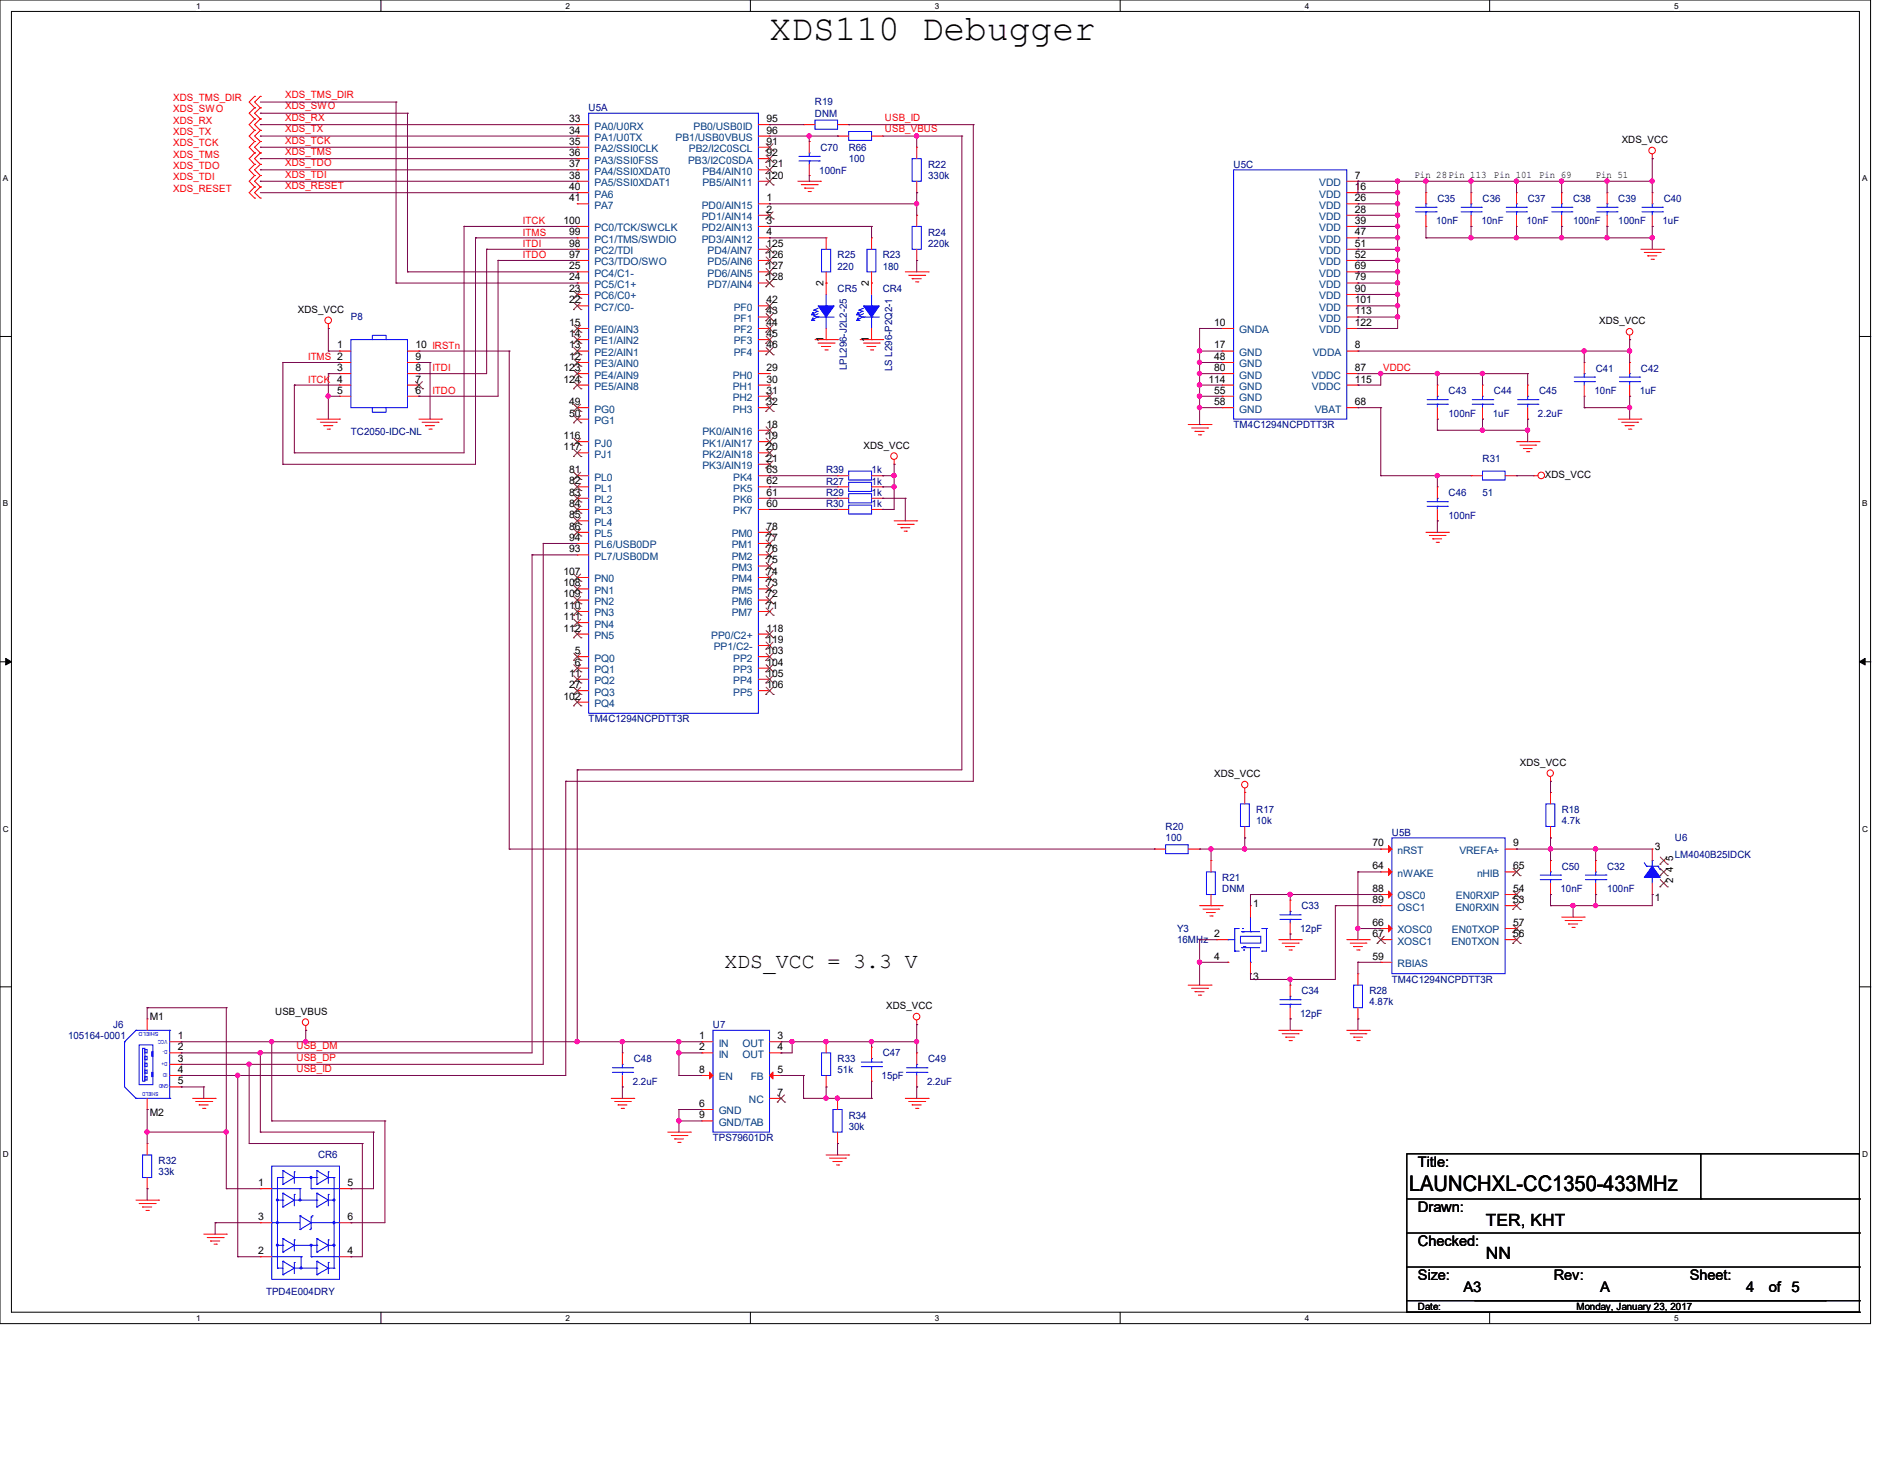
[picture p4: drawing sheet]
<svg xmlns="http://www.w3.org/2000/svg" width="279mm" height="216mm" viewBox="0 0 279 216" stroke-linecap="round" stroke-linejoin="round" font-family="sans-serif">
<defs><g id="words">
<text font-size="5.3" x="114" y="6">XDS110 Debugger</text>
<g font-size="3.2">
<text x="107.3" y="143.3">XDS_VCC = 3.3 V</text>
<text x="208.7" y="176.4">LAUNCHXL-CC1350-433MHz</text>
</g>
<g font-size="2.5">
<text x="220.1" y="181.5">TER, KHT</text>
<text x="220.1" y="186.5">NN</text>
</g>
<g font-size="2.2">
<text x="210.1" y="172.8">Title:</text>
<text x="210.1" y="179.5">Drawn:</text>
<text x="210.1" y="184.6">Checked:</text>
<text x="210.1" y="189.6">Size:</text>
<text x="216.8" y="191.3">A3</text>
<text x="230.2" y="189.6">Rev:</text>
<text x="237.1" y="191.3">A</text>
<text x="250.3" y="189.6">Sheet:</text>
<text x="258.7" y="191.3">4</text>
<text x="262" y="191.3">of 5</text>
</g>
<g font-size="1.5" fill="#f00">
<text x="25.7" y="16.6">XDS_SWO</text>
<text x="25.7" y="14.9">XDS_TMS_DIR</text>
<text x="42.2" y="16.2">XDS_SWO</text>
<text x="42.2" y="17.9">XDS_RX</text>
<text x="42.2" y="14.6">XDS_TMS_DIR</text>
<text x="131.1" y="17.9">USB_ID</text>
<text x="25.7" y="23.3">XDS_TMS</text>
<text x="25.7" y="21.7">XDS_TCK</text>
<text x="25.7" y="18.3">XDS_RX</text>
<text x="25.7" y="20">XDS_TX</text>
<text x="42.2" y="22.9">XDS_TMS</text>
<text x="42.2" y="21.3">XDS_TCK</text>
<text x="42.2" y="19.6">XDS_TX</text>
<text x="131.1" y="19.6">USB_VBUS</text>
<text x="25.7" y="25">XDS_TDO</text>
<text x="25.7" y="26.7">XDS_TDI</text>
<text x="25.7" y="28.4">XDS_RESET</text>
<text x="42.2" y="28">XDS_RESET</text>
<text x="42.2" y="24.6">XDS_TDO</text>
<text x="42.2" y="26.3">XDS_TDI</text>
<text x="77.5" y="34.9">ITMS</text>
<text x="77.5" y="33.2">ITCK</text>
<text x="77.5" y="38.2">ITDO</text>
<text x="77.5" y="36.6">ITDI</text>
<text x="45.6" y="53.3">ITMS 2</text>
<text x="45.6" y="56.7">ITCK</text>
<text x="64.1" y="58.3">ITDO</text>
<text x="64.1" y="55">ITDI</text>
<text x="204.9" y="55">VDDC</text>
<text x="43.9" y="155.4">USB_DM</text>
<text x="43.9" y="158.7">USB_ID</text>
<text x="43.9" y="157.1">USB_DP</text>
</g>
<g font-size="1.5" fill="#000080">
<text x="87.2" y="16.5">U5A</text>
<text x="120.7" y="15.6">R19</text>
<text x="120.7" y="17.3">DNM</text>
<text x="121.5" y="22.3">C70</text>
<text x="125.7" y="22.3">R66</text>
<text x="121.4" y="25.7">100nF</text>
<text x="125.7" y="24">100</text>
<text x="137.5" y="24.8">R22</text>
<text x="137.5" y="26.5">330k</text>
<text x="182.8" y="24.8">U5C</text>
<text x="212.9" y="29.9">C35</text>
<text x="219.6" y="29.9">C36</text>
<text x="226.3" y="29.9">C37</text>
<text x="233" y="29.9">C38</text>
<text x="239.7" y="29.9">C39</text>
<text x="246.5" y="29.9">C40</text>
<text x="137.5" y="34.9">R24</text>
<text x="212.8" y="33.2">10nF</text>
<text x="219.5" y="33.2">10nF</text>
<text x="226.1" y="33.2">10nF</text>
<text x="233" y="33.2">100nF</text>
<text x="239.7" y="33.2">100nF</text>
<text x="246.3" y="33.2">1uF</text>
<text x="124.1" y="38.3">R25</text>
<text x="124.1" y="39.9">220</text>
<text x="130.8" y="38.3">R23</text>
<text x="130.8" y="39.9">180</text>
<text x="137.5" y="36.6">220k</text>
<text x="52" y="47.5">P8</text>
<text x="124.1" y="43.3">CR5</text>
<text x="130.8" y="43.3">CR4</text>
<text x="125.5" y="54.8" transform="rotate(-90 125.5 54.8)">LPL296-J2L2-25</text>
<text x="132.2" y="55" transform="rotate(-90 132.2 55)">LS L296-P2Q2-1</text>
<text x="214.6" y="58.4">C43</text>
<text x="221.3" y="58.4">C44</text>
<text x="228" y="58.4">C45</text>
<text x="236.2" y="58.4">10nF</text>
<text x="236.4" y="55">C41</text>
<text x="242.9" y="58.4">1uF</text>
<text x="243.1" y="55">C42</text>
<text x="52" y="64.4">TC2050-IDC-NL</text>
<text x="182.8" y="63.4">TM4C1294NCPDTT3R</text>
<text x="214.6" y="61.7">100nF</text>
<text x="221.2" y="61.7">1uF</text>
<text x="227.8" y="61.7">2.2uF</text>
<text x="122.4" y="70.1">R39</text>
<text x="122.4" y="71.8">R27</text>
<text x="129.1" y="70.1">1k</text>
<text x="129.1" y="71.8">1k</text>
<text x="219.6" y="68.4">R31</text>
<text x="122.4" y="73.4">R29</text>
<text x="122.4" y="75.1">R30</text>
<text x="129.1" y="73.4">1k</text>
<text x="129.1" y="75.1">1k</text>
<text x="214.6" y="73.4">C46</text>
<text x="214.6" y="76.8">100nF</text>
<text x="219.6" y="73.4">51</text>
<text x="87.2" y="107">TM4C1294NCPDTT3R</text>
<text x="172.7" y="122.9">R20</text>
<text x="172.7" y="124.6">100</text>
<text x="186.1" y="120.4">R17</text>
<text x="186.1" y="122.1">10k</text>
<text x="206.2" y="123.7">U5B</text>
<text x="231.4" y="120.4">R18</text>
<text x="231.4" y="122.1">4.7k</text>
<text x="248.1" y="124.6">U6</text>
<text x="181.1" y="130.5">R21</text>
<text x="231.4" y="128.8">C50</text>
<text x="238.1" y="128.8">C32</text>
<text x="248.1" y="127.1">LM4040B25IDCK</text>
<text x="181.1" y="132.1">DNM</text>
<text x="192.8" y="134.7">C33</text>
<text x="231.2" y="132.1">10nF</text>
<text x="238.1" y="132.1">100nF</text>
<text x="174.4" y="138">Y3</text>
<text x="174.4" y="139.7">16MHz</text>
<text x="192.6" y="138">12pF</text>
<text x="192.8" y="147.2">C34</text>
<text x="202.9" y="147.2">R28</text>
<text x="202.9" y="148.9">4.87k</text>
<text x="206.2" y="145.5">TM4C1294NCPDTT3R</text>
<text x="10.1" y="153.9">105164-0001</text>
<text x="16.8" y="152.2">J6</text>
<text x="105.6" y="152.2">U7</text>
<text x="192.6" y="150.6">12pF</text>
<text x="93.7" y="160.6">2.2uF</text>
<text x="93.9" y="157.3">C48</text>
<text x="124.1" y="157.3">R33</text>
<text x="124.1" y="159">51k</text>
<text x="130.6" y="159.8">15pF</text>
<text x="130.8" y="156.4">C47</text>
<text x="137.3" y="160.6">2.2uF</text>
<text x="137.5" y="157.3">C49</text>
<text x="125.7" y="165.7">R34</text>
<text x="125.7" y="167.3">30k</text>
<text x="23.5" y="172.4">R32</text>
<text x="47.1" y="171.5">CR6</text>
<text x="105.6" y="169">TPS79601DR</text>
<text x="23.5" y="174">33k</text>
<text x="39.4" y="191.8">TPD4E004DRY</text>
</g>
<g font-size="1.5">
<text x="84.3" y="18.1">33</text>
<text x="84.3" y="19.8">34</text>
<text x="84.3" y="21.4">35</text>
<text x="84.3" y="23.1">36</text>
<text x="113.5" y="18.1">95</text>
<text x="113.5" y="19.8">96</text>
<text x="113.5" y="21.4">91</text>
<text x="113.5" y="23.1">92</text>
<text x="240.2" y="21.2">XDS_VCC</text>
<text x="84.3" y="24.8">37</text>
<text x="84.3" y="26.5">38</text>
<text x="84.3" y="28.2">40</text>
<text x="84.3" y="29.8">41</text>
<text x="113.5" y="24.8">121</text>
<text x="113.5" y="26.5">120</text>
<text x="113.5" y="29.8">1</text>
<text x="200.7" y="26.5">7</text>
<text x="200.7" y="28.2">16</text>
<text x="200.7" y="29.8">26</text>
<text x="209.6" y="26.4">Pin 28Pin 113</text>
<text x="221.3" y="26.4">Pin 101</text>
<text x="228" y="26.4">Pin 69</text>
<text x="236.4" y="26.4">Pin 51</text>
<text x="83.5" y="33.1">100</text>
<text x="84.3" y="34.8">99</text>
<text x="113.5" y="31.5">2</text>
<text x="113.5" y="33.1">3</text>
<text x="113.5" y="34.8">4</text>
<text x="200.7" y="31.5">28</text>
<text x="200.7" y="33.1">39</text>
<text x="200.7" y="34.8">47</text>
<text x="84.3" y="36.5">98</text>
<text x="84.3" y="38.2">97</text>
<text x="84.3" y="39.9">25</text>
<text x="84.3" y="41.5">24</text>
<text x="113.5" y="36.5">125</text>
<text x="113.5" y="38.2">126</text>
<text x="113.5" y="39.9">127</text>
<text x="113.5" y="41.5">128</text>
<text x="200.7" y="36.5">51</text>
<text x="200.7" y="38.2">52</text>
<text x="200.7" y="39.9">69</text>
<text x="200.7" y="41.5">79</text>
<text x="44.1" y="46.3">XDS_VCC</text>
<text x="84.3" y="43.2">23</text>
<text x="84.3" y="44.9">22</text>
<text x="113.5" y="44.9">42</text>
<text x="113.5" y="46.6">43</text>
<text x="122" y="42.4" transform="rotate(-90 122 42.4)">2</text>
<text x="128.7" y="42.4" transform="rotate(-90 128.7 42.4)">2</text>
<text x="200.7" y="43.2">90</text>
<text x="200.7" y="44.9">101</text>
<text x="200.7" y="46.6">113</text>
<text x="236.9" y="48">XDS_VCC</text>
<text x="50" y="51.6">1</text>
<text x="61.6" y="51.6">10 IRSTn</text>
<text x="61.6" y="53.3">9</text>
<text x="84.3" y="48.3">15</text>
<text x="84.3" y="49.9">14</text>
<text x="84.3" y="51.6">13</text>
<text x="84.3" y="53.3">12</text>
<text x="113.5" y="48.3">44</text>
<text x="113.5" y="49.9">45</text>
<text x="113.5" y="51.6">46</text>
<text x="122" y="50.7" transform="rotate(-90 122 50.7)">1</text>
<text x="128.7" y="50.7" transform="rotate(-90 128.7 50.7)">1</text>
<text x="179.9" y="48.3">10</text>
<text x="179.9" y="51.6">17</text>
<text x="179.9" y="53.3">48</text>
<text x="200.7" y="51.6">8</text>
<text x="200.7" y="48.3">122</text>
<text x="50" y="56.6">4</text>
<text x="50" y="54.9">3</text>
<text x="50" y="58.3">5</text>
<text x="61.6" y="58.3">6</text>
<text x="61.6" y="54.9">8</text>
<text x="61.6" y="56.6">7</text>
<text x="83.5" y="54.9">123</text>
<text x="83.5" y="56.6">124</text>
<text x="84.3" y="60">49</text>
<text x="113.5" y="54.9">29</text>
<text x="113.5" y="56.6">30</text>
<text x="113.5" y="58.3">31</text>
<text x="113.5" y="60">32</text>
<text x="179" y="56.6">114</text>
<text x="179.9" y="54.9">80</text>
<text x="179.9" y="58.3">55</text>
<text x="179.9" y="60">58</text>
<text x="200.7" y="60">68</text>
<text x="200.7" y="54.9">87</text>
<text x="200.7" y="56.6">115</text>
<text x="83.5" y="65">116</text>
<text x="84.3" y="61.7">50</text>
<text x="113.5" y="63.3">18</text>
<text x="113.5" y="65">19</text>
<text x="83.5" y="66.7">117</text>
<text x="84.3" y="70.1">81</text>
<text x="84.3" y="71.7">82</text>
<text x="113.5" y="66.7">20</text>
<text x="113.5" y="68.4">21</text>
<text x="113.5" y="70.1">63</text>
<text x="113.5" y="71.7">62</text>
<text x="127.9" y="66.4">XDS_VCC</text>
<text x="228.9" y="70.8">XDS_VCC</text>
<text x="84.3" y="73.4">83</text>
<text x="84.3" y="75.1">84</text>
<text x="84.3" y="76.8">85</text>
<text x="113.5" y="73.4">61</text>
<text x="113.5" y="75.1">60</text>
<text x="84.3" y="78.4">86</text>
<text x="84.3" y="80.1">94</text>
<text x="84.3" y="81.8">93</text>
<text x="113.5" y="78.4">78</text>
<text x="113.5" y="80.1">77</text>
<text x="113.5" y="81.8">76</text>
<text x="113.5" y="83.4">75</text>
<text x="83.5" y="85.1">107</text>
<text x="83.5" y="86.8">108</text>
<text x="83.5" y="88.5">109</text>
<text x="113.5" y="85.1">74</text>
<text x="113.5" y="86.8">73</text>
<text x="113.5" y="88.5">72</text>
<text x="83.5" y="90.2">110</text>
<text x="83.5" y="91.8">111</text>
<text x="83.5" y="93.5">112</text>
<text x="113.5" y="90.2">71</text>
<text x="113.5" y="93.5">118</text>
<text x="113.5" y="95.2">119</text>
<text x="84.3" y="100.2">11</text>
<text x="84.3" y="101.9">27</text>
<text x="85.2" y="96.9">5</text>
<text x="85.2" y="98.6">6</text>
<text x="113.5" y="96.9">103</text>
<text x="113.5" y="98.6">104</text>
<text x="113.5" y="100.2">105</text>
<text x="113.5" y="101.9">106</text>
<text x="83.5" y="103.6">102</text>
<text x="225.2" y="113.4">XDS_VCC</text>
<text x="179.9" y="115">XDS_VCC</text>
<text x="203.3" y="125.3">70</text>
<text x="224.2" y="125.3">9</text>
<text x="245.2" y="125.9">3</text>
<text x="203.3" y="128.7">64</text>
<text x="224.2" y="128.7">65</text>
<text x="247.9" y="130.8" transform="rotate(-90 247.9 130.8)">2</text>
<text x="247.9" y="129.1" transform="rotate(-90 247.9 129.1)">4</text>
<text x="247.9" y="127.4" transform="rotate(-90 247.9 127.4)">5</text>
<text x="185.6" y="134.3">1</text>
<text x="203.3" y="132.1">88</text>
<text x="203.3" y="133.7">89</text>
<text x="203.3" y="137.1">66</text>
<text x="224.2" y="137.1">57</text>
<text x="224.2" y="132.1">54</text>
<text x="224.2" y="133.7">53</text>
<text x="245.2" y="133.3">1</text>
<text x="179.9" y="138.8">2</text>
<text x="179.9" y="142.1">4</text>
<text x="203.3" y="138.8">67</text>
<text x="203.3" y="142.1">59</text>
<text x="224.2" y="138.8">56</text>
<text x="131.3" y="149.4">XDS_VCC</text>
<text x="185.6" y="145.1">3</text>
<text x="22.2" y="151">M1</text>
<text x="26.3" y="155.5">2</text>
<text x="26.3" y="153.9">1</text>
<text x="40.8" y="150.2">USB_VBUS</text>
<text x="103.6" y="155.5">2</text>
<text x="103.6" y="153.9">1</text>
<text x="115.2" y="155.5">4</text>
<text x="115.2" y="153.9">3</text>
<text x="26.3" y="158.9">4</text>
<text x="26.3" y="157.2">3</text>
<text x="26.3" y="160.6">5</text>
<text x="103.6" y="158.9">8</text>
<text x="115.2" y="158.9">5</text>
<text x="22.2" y="165.2">M2</text>
<text x="103.6" y="163.9">6</text>
<text x="103.6" y="165.6">9</text>
<text x="115.2" y="162.3">7</text>
<text x="38.2" y="175.6">1</text>
<text x="51.5" y="175.6">5</text>
<text x="38.2" y="180.7">3</text>
<text x="38.2" y="185.7">2</text>
<text x="51.5" y="185.7">4</text>
<text x="51.5" y="180.7">6</text>
<text x="210.1" y="194">Date:</text>
<text x="233.6" y="194">Monday, January 23, 2017</text>
</g>
<g font-size="1.5" fill="#004080">
<text x="88.1" y="19.2">PA0/U0RX</text>
<text x="88.1" y="20.9">PA1/U0TX</text>
<text x="88.1" y="22.5">PA2/SSI0CLK</text>
<text x="100.1" y="20.9">PB1/USB0VBUS</text>
<text x="102.1" y="22.5">PB2/I2C0SCL</text>
<text x="102.7" y="19.2">PB0/USB0ID</text>
<text x="88.1" y="24.2">PA3/SSI0FSS</text>
<text x="88.1" y="25.9">PA4/SSI0XDAT0</text>
<text x="88.1" y="27.6">PA5/SSI0XDAT1</text>
<text x="88.1" y="29.3">PA6</text>
<text x="101.9" y="24.2">PB3/I2C0SDA</text>
<text x="104.1" y="25.9">PB4/AIN10</text>
<text x="104.1" y="27.6">PB5/AIN11</text>
<text x="195.5" y="27.6">VDD</text>
<text x="195.5" y="29.3">VDD</text>
<text x="88.1" y="30.9">PA7</text>
<text x="88.1" y="34.2">PC0/TCK/SWCLK</text>
<text x="88.1" y="35.9">PC1/TMS/SWDIO</text>
<text x="104" y="30.9">PD0/AIN15</text>
<text x="104" y="32.6">PD1/AIN14</text>
<text x="104" y="34.2">PD2/AIN13</text>
<text x="104" y="35.9">PD3/AIN12</text>
<text x="195.5" y="30.9">VDD</text>
<text x="195.5" y="32.6">VDD</text>
<text x="195.5" y="34.2">VDD</text>
<text x="195.5" y="35.9">VDD</text>
<text x="88.1" y="37.6">PC2/TDI</text>
<text x="88.1" y="39.3">PC3/TDO/SWO</text>
<text x="88.1" y="41">PC4/C1-</text>
<text x="104.8" y="37.6">PD4/AIN7</text>
<text x="104.8" y="39.3">PD5/AIN6</text>
<text x="104.8" y="41">PD6/AIN5</text>
<text x="195.5" y="37.6">VDD</text>
<text x="195.5" y="39.3">VDD</text>
<text x="195.5" y="41">VDD</text>
<text x="88.1" y="42.6">PC5/C1+</text>
<text x="88.1" y="44.3">PC6/C0+</text>
<text x="88.1" y="46">PC7/C0-</text>
<text x="104.8" y="42.6">PD7/AIN4</text>
<text x="108.7" y="46">PF0</text>
<text x="108.7" y="47.7">PF1</text>
<text x="195.5" y="42.6">VDD</text>
<text x="195.5" y="44.3">VDD</text>
<text x="195.5" y="46">VDD</text>
<text x="195.5" y="47.7">VDD</text>
<text x="88.1" y="49.4">PE0/AIN3</text>
<text x="88.1" y="51">PE1/AIN2</text>
<text x="88.1" y="52.7">PE2/AIN1</text>
<text x="108.7" y="49.4">PF2</text>
<text x="108.7" y="51">PF3</text>
<text x="108.7" y="52.7">PF4</text>
<text x="183.6" y="49.4">GNDA</text>
<text x="183.6" y="52.7">GND</text>
<text x="194.5" y="52.7">VDDA</text>
<text x="195.5" y="49.4">VDD</text>
<text x="88.1" y="54.4">PE3/AIN0</text>
<text x="88.1" y="56">PE4/AIN9</text>
<text x="88.1" y="57.7">PE5/AIN8</text>
<text x="108.5" y="56">PH0</text>
<text x="108.5" y="57.7">PH1</text>
<text x="108.5" y="59.4">PH2</text>
<text x="183.6" y="54.4">GND</text>
<text x="183.6" y="56">GND</text>
<text x="183.6" y="57.7">GND</text>
<text x="183.6" y="59.4">GND</text>
<text x="194.4" y="56">VDDC</text>
<text x="194.4" y="57.7">VDDC</text>
<text x="88.1" y="61.1">PG0</text>
<text x="88.1" y="62.8">PG1</text>
<text x="104.1" y="64.4">PK0/AIN16</text>
<text x="108.5" y="61.1">PH3</text>
<text x="183.6" y="61.1">GND</text>
<text x="194.8" y="61.1">VBAT</text>
<text x="88.1" y="66.1">PJ0</text>
<text x="88.1" y="67.8">PJ1</text>
<text x="88.1" y="71.2">PL0</text>
<text x="104.1" y="66.1">PK1/AIN17</text>
<text x="104.1" y="67.8">PK2/AIN18</text>
<text x="104.1" y="69.5">PK3/AIN19</text>
<text x="108.6" y="71.2">PK4</text>
<text x="88.1" y="72.8">PL1</text>
<text x="88.1" y="74.5">PL2</text>
<text x="88.1" y="76.2">PL3</text>
<text x="88.1" y="77.9">PL4</text>
<text x="108.6" y="72.8">PK5</text>
<text x="108.6" y="74.5">PK6</text>
<text x="108.6" y="76.2">PK7</text>
<text x="88.1" y="79.5">PL5</text>
<text x="88.1" y="81.2">PL6/USB0DP</text>
<text x="88.1" y="82.9">PL7/USB0DM</text>
<text x="108.4" y="79.5">PM0</text>
<text x="108.4" y="81.2">PM1</text>
<text x="108.4" y="82.9">PM2</text>
<text x="88.1" y="86.2">PN0</text>
<text x="88.1" y="87.9">PN1</text>
<text x="88.1" y="89.6">PN2</text>
<text x="108.4" y="84.5">PM3</text>
<text x="108.4" y="86.2">PM4</text>
<text x="108.4" y="87.9">PM5</text>
<text x="108.4" y="89.6">PM6</text>
<text x="88.1" y="91.3">PN3</text>
<text x="88.1" y="92.9">PN4</text>
<text x="88.1" y="94.6">PN5</text>
<text x="105.4" y="94.6">PP0/C2+</text>
<text x="108.4" y="91.3">PM7</text>
<text x="88.1" y="98">PQ0</text>
<text x="88.1" y="99.7">PQ1</text>
<text x="88.1" y="101.3">PQ2</text>
<text x="105.7" y="96.3">PP1/C2-</text>
<text x="108.6" y="98">PP2</text>
<text x="108.6" y="99.7">PP3</text>
<text x="108.6" y="101.3">PP4</text>
<text x="88.1" y="103">PQ3</text>
<text x="88.1" y="104.7">PQ4</text>
<text x="108.6" y="103">PP5</text>
<text x="207.1" y="126.4">nRST</text>
<text x="207.1" y="129.8">nWAKE</text>
<text x="216.2" y="126.4">VREFA+</text>
<text x="218.8" y="129.8">nHIB</text>
<text x="207.1" y="133.2">OSC0</text>
<text x="207.1" y="134.8">OSC1</text>
<text x="215.6" y="134.8">EN0RXIN</text>
<text x="215.7" y="133.2">EN0RXIP</text>
<text x="207.1" y="138.2">XOSC0</text>
<text x="207.1" y="139.9">XOSC1</text>
<text x="207.1" y="143.2">RBIAS</text>
<text x="215" y="139.9">EN0TXON</text>
<text x="215.1" y="138.2">EN0TXOP</text>
<text x="106.5" y="155">IN</text>
<text x="110" y="155">OUT</text>
<text x="106.5" y="160">EN</text>
<text x="106.5" y="156.6">IN</text>
<text x="110" y="156.6">OUT</text>
<text x="111.2" y="160">FB</text>
<text x="106.5" y="165">GND</text>
<text x="106.5" y="166.7">GND/TAB</text>
<text x="111" y="163.4">NC</text>
</g>
<g font-size="1.2">
<text x="29" y="1.3">1</text>
<text x="83.8" y="1.3">2</text>
<text x="138.5" y="1.3">3</text>
<text x="193.3" y="1.3">4</text>
<text x="248" y="1.3">5</text>
<text x=".4" y="26.8">A</text>
<text x="275.9" y="26.8">A</text>
<text x=".4" y="75">B</text>
<text x="275.9" y="75">B</text>
<text x=".4" y="123.1">C</text>
<text x="275.9" y="123.1">C</text>
<text x=".4" y="171.3">D</text>
<text x="275.9" y="171.3">D</text>
<text x="29" y="195.6">1</text>
<text x="83.8" y="195.6">2</text>
<text x="138.5" y="195.6">3</text>
<text x="193.3" y="195.6">4</text>
<text x="248" y="195.6">5</text>
</g>
<g font-size=".8" fill="#00f">
<text x="23.5" y="152.9" transform="rotate(-180 23.5 152.9)">SHIELD</text>
<text x="24.8" y="154" transform="rotate(-180 24.8 154)">VCC</text>
<text x="24.8" y="155.5" transform="rotate(-180 24.8 155.5)">D-</text>
<text x="23.5" y="161.7" transform="rotate(-180 23.5 161.7)">SHIELD</text>
<text x="24.8" y="157.2" transform="rotate(-180 24.8 157.2)">D+</text>
<text x="24.8" y="158.9" transform="rotate(-180 24.8 158.9)">ID</text>
<text x="25" y="160.6" transform="rotate(-180 25 160.6)">GND</text>
</g>
</g></defs>
<path d="M0 0h277.1v196h-277.1zM1.7 1.7h273.8v192.6h-273.8z" fill="none" stroke="#000" stroke-width=".15"/>
<g fill="#fff">
<path d="M29 .2h.7v1.3h-.7z"/>
<path d="M29 194.5h.7v1.3h-.7z"/>
</g>
<path d="M56.4 0v1.7M56.4 194.3v1.7" fill="none" stroke="#000" stroke-width=".15"/>
<g fill="#fff">
<path d="M83.8 .2h.6v1.3h-.6z"/>
<path d="M83.8 194.5h.6v1.3h-.6z"/>
</g>
<path d="M111.2 0v1.7M111.2 194.3v1.7" fill="none" stroke="#000" stroke-width=".15"/>
<g fill="#fff">
<path d="M138.5 .2h.6v1.3h-.6z"/>
<path d="M138.5 194.5h.6v1.3h-.6z"/>
</g>
<path d="M165.9 0v1.7M165.9 194.3v1.7" fill="none" stroke="#000" stroke-width=".15"/>
<g fill="#fff">
<path d="M193.3 .2h.6v1.3h-.6z"/>
<path d="M193.3 194.5h.6v1.3h-.6z"/>
</g>
<path d="M220.7 0v1.7M220.7 194.3v1.7" fill="none" stroke="#000" stroke-width=".15"/>
<g fill="#fff">
<path d="M248 .2h.7v1.3h-.7z"/>
<path d="M248 194.5h.7v1.3h-.7z"/>
<path d="M.4 25.7h.8v1.4h-.8z"/>
<path d="M275.9 25.7h.7v1.4h-.7z"/>
<path d="M.4 73.9h.8v1.3h-.8z"/>
<path d="M275.9 73.9h.7v1.3h-.7z"/>
</g>
<path d="M0 49.8h1.7M275.5 49.8h1.7" fill="none" stroke="#000" stroke-width=".15"/>
<g fill="#fff">
<path d="M.4 122h.9v1.4h-.9z"/>
<path d="M275.9 122h.8v1.4h-.8z"/>
</g>
<path d="M0 98h1.7M275.5 98h1.7" fill="none" stroke="#000" stroke-width=".15"/>
<path d="M.8 97.5l.9 .5-.9 .5zM275.5 98l.8-.5v1z" fill="#000" stroke="#000" stroke-width=".15"/>
<g fill="#fff">
<path d="M.4 170.2h.9v1.3h-.9z"/>
<path d="M275.9 170.2h.8v1.3h-.8z"/>
</g>
<g fill="none" stroke="#000" stroke-width=".15">
<path d="M0 146.1h1.7M275.5 146.1h1.7M208.4 170.9h67.1v21.7h-67.1zM208.4 177.5h67.1M252 177.5h.1M252 170.9v6.6M275.5 177.5h.1M208.4 194.3h.1M208.4 182.6h67.1M208.4 187.6h67.1M208.4 192.6v1.7M208.4 194.3h67.1"/>
<path d="M218.4 192.6h52M270.4 192.6h.1M275.5 182.6h.1M275.5 187.6h.1M275.5 194.3h.1M275.5 192.6h.1M275.5 192.6v1.7"/>
</g>
<g fill="none" stroke="#f00" stroke-width=".15">
<path d="M37.7 16h.1M37.7 17.6h.1M37.7 19.3h.1M37.7 14.3h.1M37.7 16l-.8 .8 .8 .8M37.7 17.6l-.8 .9 .8 .8M37.7 14.3l-.8 .8 .8 .9M37.7 19.3l-.8 .9 .8 .8M38.6 16h.1M38.6 17.6h.1M38.6 19.3h.1M38.6 14.3h.1"/>
<path d="M38.6 16l-.9 .8 .9 .8M38.6 17.6l-.9 .9 .9 .8M38.6 14.3l-.9 .8 .9 .9M38.6 19.3l-.9 .9 .9 .8M85.5 18.5h.1M85.5 18.5h1.7M112.4 18.5h1.6M114 18.5h.1M119 18.5h.1M119 18.5h1.7M124.1 18.5h1.6M125.7 18.5h.1"/>
<path d="M37.7 24.3h.1M37.7 26h.1M37.7 27.7h.1M37.7 29.3h.1M37.7 22.6h.1M37.7 21h.1M37.7 24.3l-.8 .8 .8 .9M37.7 26l-.8 .8 .8 .9M37.7 27.7l-.8 .8 .8 .8M37.7 22.6l-.8 .9 .8 .8M37.7 21l-.8 .8 .8 .8M38.6 24.3h.1"/>
<path d="M38.6 26h.1M38.6 27.7h.1M38.6 29.3h.1M38.6 22.6h.1M38.6 21h.1M38.6 24.3l-.9 .8 .9 .9M38.6 26l-.9 .8 .9 .9M38.6 27.7l-.9 .8 .9 .8M38.6 22.6l-.9 .9 .9 .8M38.6 21l-.9 .8 .9 .8M85.5 20.2h.1M85.5 21.8h.1"/>
<path d="M85.5 23.5h.1M85.5 25.1h.1M85.5 26.8h.1M85.5 28.5h.1M85.5 30.2h.1M85.5 33.5h.1M85.5 35.2h.1M85.5 36.9h.1M85.5 38.6h.1M85.5 36.9h1.7M85.5 26.8h1.7M85.5 38.6h1.7"/>
<path d="M85.5 28.5h1.7M85.5 30.2h1.7M85.5 33.5h1.7M85.5 35.2h1.7M85.5 20.2h1.7M85.5 21.8h1.7M85.5 23.5h1.7M85.5 25.1h1.7M112.4 36.9h1.6M112.4 26.8h1.6M112.4 38.6h1.6M112.4 30.2h1.6"/>
<path d="M112.4 31.9h1.6M112.4 33.5h1.6M112.4 35.2h1.6M112.4 20.2h1.6M112.4 21.8h1.6M112.4 23.5h1.6M112.4 25.1h1.6M114 20.2h.1M114 21.8h.1M114 23.5h.1M114 25.1h.1M114 26.8h.1"/>
<path d="M114 30.2h.1M114 31.9h.1M114 33.5h.1M114 35.2h.1M114 36.9h.1M114 38.6h.1M118.2 26.8h3.3M118.7 27.3h2.4M119.2 27.9h.1M119.2 27.9h1.4M119.7 28.4h.4M119.9 21h.1"/>
<path d="M119.9 26h.1M119.9 21v1.6M119.9 24.3v1.7M120.1 28.4h.1M121.1 27.3h.1M121.5 26.8h.1M122.4 35.2h.1M122.4 35.2v1.7M124.1 20.2h.1M124.1 20.2h1.6M129.1 35.2h.1M129.1 35.2v1.7"/>
<path d="M129.1 20.2h1.7M130.8 20.2h.1M135.8 31.9h.1M135.8 38.6h.1M135.8 28.5h.1M135.8 21.8h.1M135.8 21.8v1.7M135.8 26.8v1.7M135.8 31.9v1.6M135.8 36.9v1.7M199.5 36.9h1.7M199.5 26.8h1.7"/>
<path d="M199.5 38.6h1.7M199.5 28.5h1.7M199.5 30.2h1.7M199.5 31.9h1.7M199.5 33.5h1.7M199.5 35.2h1.7M201.2 36.9h.1M201.2 38.6h.1M201.2 26.8h.1M201.2 28.5h.1M201.2 30.2h.1M201.2 31.9h.1"/>
<path d="M201.2 33.5h.1M201.2 35.2h.1M211.2 28.5h.1M211.2 33.5h.1M211.2 28.5v1.7M211.2 31.9v1.6M217.9 28.5h.1M217.9 33.5h.1M217.9 28.5v1.7M217.9 31.9v1.6M224.7 28.5h.1M224.7 33.5h.1"/>
<path d="M224.7 28.5v1.7M224.7 31.9v1.6M231.4 28.5h.1M231.4 33.5h.1M231.4 28.5v1.7M231.4 31.9v1.6M238.1 28.5h.1M238.1 33.5h.1M238.1 28.5v1.7M238.1 31.9v1.6M243.1 36.9h3.4M243.6 37.4h2.4"/>
<path d="M244.1 37.9h.1M244.1 37.9h1.3M244.6 38.4h.3M244.8 23.5h.1M244.8 28.5h.1M244.8 33.5h.1M244.8 22.8v.7M244.8 28.5v1.7M244.8 31.9v1.6M244.9 38.4h.1M246 37.4h.1M246.5 36.9h.1"/>
<path d="M48.6 48.6h.1M48.6 48v.6M50.3 53.7h.1M50.3 57h.1M50.3 52h.1M50.3 55.3h.1M50.3 58.7h.1M50.3 52h1.7M50.3 53.7h1.7M50.3 55.3h1.7M50.3 57h1.7M50.3 58.7h1.7"/>
<path d="M60.4 52h1.7M60.4 53.7h1.7M60.4 55.3h1.7M60.4 57h1.7M60.4 58.7h1.7M62.1 58.7h.1M62.1 55.3h.1M62.1 52h.1M62.1 57h.1M62.1 53.7h.1M85.5 40.3h.1M85.5 41.9h.1"/>
<path d="M85.5 43.6h.1M85.5 45.3h.1M85.5 48.6h.1M85.5 50.3h.1M85.5 52h.1M85.5 53.7h.1M85.5 55.3h.1M85.5 57h.1M85.5 50.3h1.7M85.5 40.3h1.7M85.5 48.6h1.7M85.5 52h1.7"/>
<path d="M85.5 53.7h1.7M85.5 55.3h1.7M85.5 57h1.7M85.5 41.9h1.7M85.5 43.6h1.7M85.5 45.3h1.7M112.4 50.3h1.6M112.4 40.3h1.6M112.4 48.6h1.6M112.4 52h1.6M112.4 55.3h1.6M112.4 57h1.6"/>
<path d="M112.4 58.7h1.6M112.4 41.9h1.6M112.4 45.3h1.6M112.4 46.9h1.6M114 40.3h.1M114 41.9h.1M114 45.3h.1M114 46.9h.1M114 48.6h.1M114 50.3h.1M114 52h.1M114 55.3h.1"/>
<path d="M114 57h.1M114 58.7h.1M120.7 50.3h3.4M121.2 50.8h2.4M121.7 51.3h.1M121.7 51.3h1.4M122.2 51.8h.4M122.4 41.9h.1M122.4 50.3h.1M122.4 40.3v3.3M122.4 48.6v1.7M122.6 51.8h.1"/>
<path d="M123.6 50.8h.1M124.1 50.3h.1M127.4 50.3h3.4M127.9 50.8h2.4M128.4 51.3h.1M128.4 51.3h1.4M128.9 51.8h.4M129.1 41.9h.1M129.1 50.3h.1M129.1 40.3v3.3M129.1 48.6v1.7M129.3 51.8h.1"/>
<path d="M130.3 50.8h.1M130.8 50.3h.1M134.1 40.3h3.4M134.6 40.8h2.4M135.1 41.3h.1M135.1 41.3h1.4M135.6 41.7h.4M136 41.7h.1M137 40.8h.1M137.5 40.3h.1M181.1 48.6h.1M181.1 52h.1"/>
<path d="M181.1 53.7h.1M181.1 55.3h.1M181.1 57h.1M181.1 58.7h.1M181.1 48.6h1.7M181.1 52h1.7M181.1 53.7h1.7M181.1 55.3h1.7M181.1 57h1.7M181.1 58.7h1.7M199.5 40.3h1.7M199.5 48.6h1.7"/>
<path d="M199.5 52h1.7M199.5 55.3h1.7M199.5 57h1.7M199.5 41.9h1.7M199.5 43.6h1.7M199.5 45.3h1.7M199.5 46.9h1.7M201.2 52h.1M201.2 40.3h.1M201.2 41.9h.1M201.2 43.6h.1M201.2 45.3h.1"/>
<path d="M201.2 46.9h.1M201.2 48.6h.1M201.2 55.3h.1M201.2 57h.1M212.9 57h.1M212.9 57v1.7M219.6 57h.1M219.6 57v1.7M226.3 57h.1M226.3 57v1.7M234.7 53.7h.1M234.7 58.7h.1"/>
<path d="M234.7 53.7v1.6M234.7 57v1.7M241.4 50.3h.1M241.4 53.7h.1M241.4 58.7h.1M241.4 49.7v.6M241.4 53.7v1.6M241.4 57v1.7M46.9 62.1h3.4M47.5 62.5h2.3M48 63h.1M48 63h1.3"/>
<path d="M48.5 63.5h.3M48.8 63.5h.1M49.8 62.5h.1M50.3 62.1h.1M62.1 62.1h3.3M62.5 62.5h2.4M63 63h.1M63 63h1.4M63.5 63.5h.4M63.9 63.5h.1M64.9 62.5h.1M65.4 62.1h.1"/>
<path d="M85.5 60.4h.1M85.5 62.1h.1M85.5 65.4h.1M85.5 67.1h.1M85.5 70.4h.1M85.5 72.1h.1M85.5 73.8h.1M85.5 75.4h.1M85.5 77.1h.1M85.5 78.8h.1M85.5 70.4h1.7M85.5 78.8h1.7"/>
<path d="M85.5 65.4h1.7M85.5 62.1h1.7M85.5 77.1h1.7M85.5 73.8h1.7M85.5 60.4h1.7M85.5 67.1h1.7M85.5 72.1h1.7M85.5 75.4h1.7M112.4 70.4h1.6M112.4 78.8h1.6M112.4 65.4h1.6M112.4 73.8h1.6"/>
<path d="M112.4 60.4h1.6M112.4 67.1h1.6M112.4 72.1h1.6M112.4 75.4h1.6M112.4 63.7h1.6M112.4 68.7h1.6M114 60.4h.1M114 63.7h.1M114 65.4h.1M114 67.1h.1M114 68.7h.1M114 70.4h.1"/>
<path d="M114 72.1h.1M114 73.8h.1M114 75.4h.1M114 78.8h.1M124.1 73.8h.1M124.1 75.4h.1M124.1 70.4h.1M124.1 72.1h.1M124.1 70.4h1.6M124.1 73.8h1.6M124.1 72.1h1.6M124.1 75.4h1.6"/>
<path d="M129.1 70.4h1.7M129.1 73.8h1.7M129.1 72.1h1.7M129.1 75.4h1.7M130.8 73.8h.1M130.8 75.4h.1M130.8 70.4h.1M130.8 72.1h.1M132.5 68.7h.1M132.5 68.1v.6M132.5 77.1h3.3M133 77.6h2.3"/>
<path d="M133.5 78.1h.1M133.5 78.1h1.3M133.9 78.7h.4M134.3 78.7h.1M135.3 77.6h.1M135.8 77.1h.1M176 62.9h3.4M176.5 63.4h2.4M177 63.9h.1M177 63.9h1.4M177.5 64.4h.4M177.9 64.4h.1"/>
<path d="M178.9 63.4h.1M179.4 62.9h.1M181.1 60.4h.1M181.1 60.4h1.7M199.5 60.4h1.7M201.2 60.4h.1M211.2 78.8h3.4M211.8 79.3h2.3M212.3 79.8h.1M212.3 79.8h1.3M212.9 72.1h.1M212.9 77.1h.1"/>
<path d="M212.9 62.1h.1M212.9 60.4v1.7M212.9 72.1v1.7M212.9 75.4v1.7M214.1 79.3h.1M214.6 78.8h.1M217.9 70.4h.1M217.9 70.4h1.7M219.6 62.1h.1M219.6 60.4v1.7M223 70.4h1.7M224.7 70.4h.1"/>
<path d="M224.7 65.4h3.3M225.2 65.9h2.3M225.7 66.4h.1M225.7 66.4h1.3M226.1 66.9h.4M226.3 62.1h.1M226.3 60.4v1.7M226.5 66.9h.1M227.2 70.4h.1M227.2 70.4h.6M227.5 65.9h.1M228 65.4h.1"/>
<path d="M239.7 62.1h3.4M240.2 62.5h2.4M240.7 63h.1M240.7 63h1.4M241.3 63.5h.3M241.6 63.5h.1M242.6 62.5h.1M243.1 62.1h.1M85.5 80.5h.1M85.5 82.2h.1M85.5 85.5h.1M85.5 87.2h.1"/>
<path d="M85.5 88.9h.1M85.5 90.6h.1M85.5 92.2h.1M85.5 93.9h.1M85.5 97.2h.1M85.5 98.9h.1M85.5 80.5h1.7M85.5 82.2h1.7M85.5 85.5h1.7M85.5 87.2h1.7M85.5 88.9h1.7M85.5 90.6h1.7"/>
<path d="M85.5 92.2h1.7M85.5 93.9h1.7M85.5 97.2h1.7M85.5 98.9h1.7M112.4 80.5h1.6M112.4 82.2h1.6M112.4 85.5h1.6M112.4 87.2h1.6M112.4 88.9h1.6M112.4 90.6h1.6M112.4 93.9h1.6M112.4 97.2h1.6"/>
<path d="M112.4 98.9h1.6M112.4 83.8h1.6M112.4 95.6h1.6M114 80.5h.1M114 82.2h.1M114 83.8h.1M114 85.5h.1M114 87.2h.1M114 88.9h.1M114 90.6h.1M114 93.9h.1M114 95.6h.1"/>
<path d="M114 97.2h.1M114 98.9h.1M212.8 80.3h.3M213.1 80.3h.1M85.5 100.6h.1M85.5 102.3h.1M85.5 104h.1M85.5 100.6h1.7M85.5 102.3h1.7M85.5 104h1.7M112.4 100.6h1.6M112.4 102.3h1.6"/>
<path d="M114 100.6h.1M114 102.3h.1M184.4 117.3h.1M184.4 116.7v2.3M229.7 115.7h.1M229.7 117.3h.1M229.7 115v.7M229.7 117.3v1.7M171 125.7h.1M171 125.7h1.7M176 125.7h1.7M177.7 125.7h.1"/>
<path d="M177.7 134.1h3.4M178.2 134.6h2.4M178.7 135.1h.1M178.7 135.1h1.3M179.2 135.6h.4M179.4 127.4h.1M179.4 134.1h.1M179.4 127.4v1.7M179.4 132.5v1.6M179.6 135.6h.1M180.2 139.1h.1M180.2 139.1h1.7"/>
<path d="M180.6 134.6h.1M181.1 134.1h.1M184.4 124.1h.1M184.4 122.4v1.7M185.3 134.1h.1M185.3 134.1v1.7M189.4 139.1h3.4M189.9 139.7h2.4M191.1 133.3h.1M191.1 138.3h.1M191.1 133.3v1.7M191.1 136.7v1.6"/>
<path d="M192.3 139.7h.1M192.8 139.1h.1M199.5 139.1h3.4M200 139.7h2.4M202.4 139.7h.1M202.9 139.1h.1M204.6 125.7h.1M204.6 132.5h.1M204.6 134.1h.1M204.6 137.5h.1M204.6 139.1h.1M204.6 129.1h.1"/>
<path d="M204.6 139.1h1.6M204.6 134.1h1.6M204.6 125.7h1.6M204.6 132.5h1.6M204.6 137.5h1.6M204.6 129.1h1.6M223 139.1h1.7M223 134.1h1.7M223 125.7h1.7M223 132.5h1.7M223 137.5h1.7M223 129.1h1.7"/>
<path d="M224.7 129.1h.1M224.7 125.7h.1M224.7 137.5h.1M224.7 139.1h.1M224.7 132.5h.1M224.7 134.1h.1M229.7 124.1h.1M229.7 127.4h.1M229.7 132.5h.1M229.7 122.4v1.7M229.7 127.4v1.7M229.7 130.8v1.7"/>
<path d="M231.4 135.8h3.3M231.9 136.3h2.3M232.4 136.8h.1M232.4 136.8h1.3M232.9 137.3h.3M233.2 137.3h.1M234.2 136.3h.1M234.7 135.8h.1M236.4 127.4h.1M236.4 132.5h.1M236.4 127.4v1.7M236.4 130.8v1.7"/>
<path d="M244.8 125.7h.1M244.8 132.5h.1M244.8 125.7v1.7M244.8 130.8v1.7M246.5 130.8h.1M246.5 129.1h.1M246.5 127.4h.1M21.8 150.9h.1M21.8 150.9v1.7M25.1 159.3h1.7M25.1 155.9h1.7M25.1 154.3h1.7"/>
<path d="M25.1 157.6h1.7M26.8 155.9h.1M26.8 159.3h.1M26.8 154.3h.1M26.8 157.6h.1M45.3 152.6h.1M45.3 151.9v.7M92.2 155.9h.1M92.2 155.9v1.7M92.2 159.3v1.7M104 159.3h.1M104 155.9h.1"/>
<path d="M104 154.3h.1M104 159.3h1.6M104 155.9h1.6M104 154.3h1.6M114 159.3h1.7M114 155.9h1.7M114 154.3h1.7M115.7 155.9h.1M115.7 159.3h.1M115.7 154.3h.1M122.4 154.3h.1M122.4 154.3v1.6"/>
<path d="M122.4 159.3v1.7M129.1 155.1h.1M129.1 155.1v1.7M129.1 158.5v1.6M135.8 151.7h.1M135.8 155.9h.1M135.8 151v.7M135.8 155.9v1.7M135.8 159.3v1.7M176 145.9h3.4M176.5 146.3h2.4M177 146.9h.1"/>
<path d="M177 146.9h1.4M177.5 147.4h.4M177.9 147.4h.1M178.9 146.3h.1M179.4 145.9h.1M181.9 142.5h.1M185.3 144.2h.1M185.3 142.5v1.7M189.4 152.6h3.4M189.9 153.1h2.4M190.5 140.2h.1M190.5 153.6h.1"/>
<path d="M190.5 140.2h1.3M190.5 153.6h1.3M191 140.7h.3M191 154.1h.3M191.1 145.9h.1M191.1 150.9h.1M191.1 145.9v1.6M191.1 149.2v1.7M191.3 140.7h.1M191.3 154.1h.1M192.3 153.1h.1M192.8 152.6h.1"/>
<path d="M199.5 152.6h3.4M200 153.1h2.4M200.5 140.2h.1M200.5 153.6h.1M200.5 140.2h1.3M200.5 153.6h1.3M201 140.7h.3M201 154.1h.3M201.2 150.9h.1M201.2 144.2h.1M201.2 144.2v1.7M201.2 149.2v1.7"/>
<path d="M201.3 140.7h.1M201.3 154.1h.1M202.4 153.1h.1M202.9 152.6h.1M204.6 142.5h.1M204.6 142.5h1.6M20.2 177.7h3.3M20.6 178.2h2.4M21.1 178.7h.1M21.1 178.7h1.4M21.6 179.2h.4M21.8 176h.1"/>
<path d="M21.8 169.3h.1M21.8 164.3h.1M21.8 162.6v1.7M21.8 169.3v1.7M21.8 174.4v1.6M22 179.2h.1M23 178.2h.1M23.5 177.7h.1M25.1 161h1.7M26.8 161h.1M28.5 162.6h3.4M29 163.1h2.4"/>
<path d="M29.5 163.6h.1M29.5 163.6h1.4M30 164.1h.4M30.4 164.1h.1M31.4 163.1h.1M31.9 162.6h.1M38.6 176h.1M38.6 176h1.7M50.3 176h1.7M52 176h.1M90.6 162.6h3.3M91.1 163.1h2.3"/>
<path d="M91.6 163.6h.1M91.6 163.6h1.3M92 164.1h.4M92.2 161h.1M92.4 164.1h.1M93.4 163.1h.1M93.9 162.6h.1M98.9 167.6h3.4M99.4 168.1h2.4M99.9 168.7h.1M99.9 168.7h1.4M100.4 169.2h.4"/>
<path d="M100.8 169.2h.1M101.8 168.1h.1M102.3 167.6h.1M104 164.3h.1M104 166h.1M104 164.3h1.6M104 166h1.6M114 162.6h1.7M115.7 162.6h.1M122.4 161h.1M122.4 171h3.3M122.9 171.5h2.4"/>
<path d="M123.4 172h.1M123.4 172h1.4M123.9 172.5h.3M124.1 169.3h.1M124.1 162.6h.1M124.1 162.6v1.7M124.1 167.6v1.7M124.2 172.5h.1M125.3 171.5h.1M125.7 171h.1M129.1 160.1h.1M134.1 162.6h3.4"/>
<path d="M134.6 163.1h2.4M135.1 163.6h.1M135.1 163.6h1.4M135.6 164.1h.4M135.8 161h.1M136 164.1h.1M137 163.1h.1M137.5 162.6h.1M30.2 182.8h3.3M30.7 183.3h2.4M31.2 183.8h.1M31.2 183.8h1.4"/>
<path d="M31.7 184.2h.3M32 184.2h.1M33.1 183.3h.1M33.5 182.8h.1M38.6 181.1h.1M38.6 186.1h.1M38.6 181.1h1.7M38.6 186.1h1.7M50.3 181.1h1.7M50.3 186.1h1.7M52 186.1h.1M52 181.1h.1"/>
<circle cx="244.8" cy="22.3" r=".49"/>
<circle cx="48.6" cy="47.4" r=".49"/>
<circle cx="241.4" cy="49.1" r=".49"/>
<circle cx="132.4" cy="67.5" r=".49"/>
<circle cx="228.3" cy="70.4" r=".49"/>
<circle cx="184.4" cy="116.2" r=".48"/>
<circle cx="229.6" cy="114.5" r=".48"/>
<circle cx="45.2" cy="151.4" r=".48"/>
<circle cx="135.8" cy="150.5" r=".49"/>
</g>
<g fill="none" stroke="#00f" stroke-width=".15">
<path d="M87.2 16.8h25.2v88.8h-25.2zM120.7 17.8h3.4v1.3h-3.4zM125.7 19.5h3.4v1.3h-3.4zM118.4 23.8h3M118.4 23.2h3M119.9 23.8h.1M119.9 22.6h.1M119.9 22.6v.6M119.9 23.8v.5M121.4 23.8h.1M121.4 23.2h.1M121.7 36.9h1.4v3.4h-1.4z"/>
<path d="M128.4 36.9h1.4v3.4h-1.4zM135.1 33.5h1.4v3.4h-1.4zM135.1 23.5h1.4v3.3h-1.4zM182.8 25.1h16.7v37h-16.7zM209.7 31.4h3.1M209.7 30.7h3.1M211.2 31.4h.1M211.2 30.2h.1M211.2 30.2v.5M211.2 31.4v.5M212.8 31.4h.1M212.8 30.7h.1"/>
<path d="M216.5 31.4h3M216.5 30.7h3M217.9 31.4h.1M217.9 30.2h.1M217.9 30.2v.5M217.9 31.4v.5M219.5 31.4h.1M219.5 30.7h.1M223.1 31.4h3M223.1 30.7h3M224.7 31.4h.1M224.7 30.2h.1"/>
<path d="M224.7 30.2v.5M224.7 31.4v.5M226.1 31.4h.1M226.1 30.7h.1M229.9 31.4h3M229.9 30.7h3M231.4 31.4h.1M231.4 30.2h.1M231.4 30.2v.5M231.4 31.4v.5M232.9 31.4h.1M232.9 30.7h.1"/>
<path d="M236.6 31.4h3M236.6 30.7h3M238.1 31.4h.1M238.1 30.2h.1M238.1 30.2v.5M238.1 31.4v.5M239.6 31.4h.1M239.6 30.7h.1M243.2 31.4h3.1M243.2 30.7h3.1M244.8 31.4h.1M244.8 30.2h.1"/>
<path d="M244.8 30.2v.5M244.8 31.4v.5M246.3 31.4h.1M246.3 30.7h.1M52 50.3h8.4v10.1h-8.4zM55.2 50.3v-.6h2v.6M120.2 46.6h.1M120.2 47.5h.1M120.2 46.6h.4M120.2 47.5h.4M120.4 46.3h.1M120.4 47.1h.1"/>
<path d="M120.4 46.3l-.2 .3M120.4 47.1l-.2 .4M120.6 45.9h.1M120.6 46.6h.1M120.6 47.5h.1M120.6 46.8h.1M120.6 45.9l.5 .2M120.6 46.8l.5 .1M121.1 46.1h.1M121.1 46.9h.1M121.1 46.1l-.9 .5M121.1 46.9l-.9 .6"/>
<path d="M121.2 46.9h.1M121.2 46.9h2.4M121.2 45.6l-.6 .3M121.2 46.4l-.6 .4M122.4 46.9h.1M122.4 45.3h.1M122.4 43.6v1.7M122.4 46.9v1.7M126.9 46.6h.1M126.9 47.5h.1M126.9 46.6h.4M126.9 47.5h.4"/>
<path d="M127.1 46.3h.1M127.1 47.1h.1M127.1 46.3l-.2 .3M127.1 47.1l-.2 .4M127.3 45.9h.1M127.3 46.6h.1M127.3 47.5h.1M127.3 46.8h.1M127.3 45.9l.5 .2M127.3 46.8l.5 .1M127.8 46.1h.1M127.8 46.9h.1"/>
<path d="M127.8 46.1l-.9 .5M127.8 46.9l-.9 .6M127.9 46.9h.1M127.9 46.9h2.4M127.9 45.6l-.6 .3M127.9 46.4l-.6 .4M129.1 46.9h.1M129.1 45.3h.1M129.1 43.6v1.7M129.1 46.9v1.7M211.4 59.9h3M211.4 59.2h3"/>
<path d="M212.9 59.9h.1M212.9 58.7h.1M212.9 58.7v.5M212.9 59.9v.5M214.4 59.9h.1M214.4 59.2h.1M218.1 59.9h3M218.1 59.2h3M219.6 59.9h.1M219.6 58.7h.1M219.6 58.7v.5M219.6 59.9v.5"/>
<path d="M221.1 59.9h.1M221.1 59.2h.1M224.8 59.9h3M224.8 59.2h3M226.3 59.9h.1M226.3 58.7h.1M226.3 58.7v.5M226.3 59.9v.5M227.8 59.9h.1M227.8 59.2h.1M233.2 56.5h3M233.2 55.8h3"/>
<path d="M234.7 56.5h.1M234.7 55.3h.1M234.7 55.3v.5M234.7 56.5v.5M236.2 56.5h.1M236.2 55.8h.1M239.9 56.5h3M239.9 55.8h3M241.4 56.5h.1M241.4 55.3h.1M241.4 55.3v.5M241.4 56.5v.5"/>
<path d="M242.9 56.5h.1M242.9 55.8h.1M55.2 60.4v.6h2v-.6M125.7 73.1h3.4v1.4h-3.4zM125.7 74.8h3.4v1.3h-3.4zM125.7 69.8h3.4v1.3h-3.4zM125.7 71.4h3.4v1.4h-3.4zM211.4 75h3M211.4 74.3h3M212.9 75h.1M212.9 73.8h.1M212.9 73.8v.5"/>
<path d="M212.9 75v.4M214.4 75h.1M214.4 74.3h.1M219.6 69.8h3.4v1.3h-3.4zM183.8 119h1.3v3.4h-1.3zM229 119h1.3v3.4h-1.3zM172.7 125.1h3.3v1.3h-3.3zM178.7 129.1h1.3v3.4h-1.3zM181.9 139.1h.1M181.9 139.1h1M182.9 137.5h.1M182.9 137.5h.7"/>
<path d="M182.9 137.5v3.3M183.8 138.6h3v1.1h-3zM183.9 138h.1M183.9 138h2.7M184.1 138h.1M184.1 137.5h.1M184.2 138h.1M185.3 138h.1M185.3 135.8v2.2M186.9 137.5h.1M186.9 137.5h.7M187.6 137.5h.1"/>
<path d="M187.6 137.5v3.3h-.7M189.6 136.1h3M189.6 135.5h3M191.1 136.1h.1M191.1 135h.1M191.1 135v.5M191.1 136.1v.6M192.6 136.1h.1M192.6 135.5h.1M206.2 124.1h16.8v20.1h-16.8zM228.2 130.3h3M228.2 129.6h3"/>
<path d="M229.7 130.3h.1M229.7 129.1h.1M229.7 129.1v.5M229.7 130.3v.5M231.2 130.3h.1M231.2 129.6h.1M234.9 130.3h3M234.9 129.6h3M236.4 130.3h.1M236.4 129.1h.1M236.4 129.1v.5M236.4 130.3v.5"/>
<path d="M237.9 130.3h.1M237.9 129.6h.1M243.6 127.8l.3 .5M243.9 128.3h.1M243.9 128.3h1.7M244.8 129.1h.1M244.8 127.4h.1M244.8 127.4v3.4M245.6 128.3h.1M245.6 128.3l.4 .5M246 128.8h.1M18.5 154.3h.1"/>
<path d="M18.5 154.3v6.7l1.7 1.6M20.2 152.6h.1M20.2 152.6l-1.7 1.7M20.2 152.6h4.9M20.6 154.7h2v5.9h-2zM21.1 155.2h.4v4.9h-.4zM21.5 157.4h.3v.5h-.3zM21.5 158.5h.3v.4h-.3zM21.5 159.4h.3v.5h-.3zM21.5 155.4h.3v.5h-.3zM21.5 156.4h.3v.5h-.3zM22.5 158.8h.1v.6h-.1z"/>
<path d="M22.5 155.7h.1v.7h-.1zM25.1 152.6h.1M25.1 152.6v10M90.7 158.8h3M90.7 158.1h3M92.2 158.8h.1M92.2 157.6h.1M92.2 157.6v.5M92.2 158.8v.5M93.7 158.8h.1M93.7 158.1h.1M105.6 152.6h8.4v15h-8.4z"/>
<path d="M121.7 155.9h1.4v3.4h-1.4zM127.6 157.9h3M127.6 157.3h3M129.1 157.9h.1M129.1 156.8h.1M129.1 156.8v.5M129.1 157.9v.6M130.6 157.9h.1M130.6 157.3h.1M134.3 158.8h3M134.3 158.1h3M135.8 158.8h.1"/>
<path d="M135.8 157.6h.1M135.8 157.6v.5M135.8 158.8v.5M137.3 158.8h.1M137.3 158.1h.1M182.9 140.8h.1M182.9 140.8h.7M183.9 140.3h.1M183.9 140.3h2.7M184.2 140.2h.1M184.2 140.7h.1M184.4 140.2h.1"/>
<path d="M185.3 142.5h.1M185.3 140.3v2.2M186.9 140.8h.1M189.6 148.7h3M189.6 148h3M191.1 148.7h.1M191.1 147.5h.1M191.1 147.5v.5M191.1 148.7v.5M192.6 148.7h.1M192.6 148h.1M200.5 145.9h1.3v3.3h-1.3z"/>
<path d="M20.2 162.6h.1M20.2 162.6h4.9M21.1 171h1.4v3.4h-1.4zM25.1 162.6h.1M40.3 172.7h10v16.7h-10zM40.3 176h4.1M41.1 174.4h.1M41.1 174.4h.8M41.1 177.7h.8M41.1 174.4v13.4M41.9 173.4h.1M41.9 175.4h.1"/>
<path d="M41.9 176.7h.1M41.9 178.7h.1M41.9 174.4h.1M41.9 177.7h.1M41.9 173.4v2M41.9 176.7v2M41.9 173.4l1.7 1M41.9 176.7l1.7 1M43.6 176.9h.1M43.6 173.5h.1M43.6 174.4l-1.7 1M43.6 177.7l-1.7 1"/>
<path d="M43.6 173.5v1.7M43.6 176.9v1.7M43.6 174.4h3.3M43.6 177.7h3.3M44.4 176h.1M44.4 177.7h.1M44.4 176v1.7M46.1 176h.1M46.1 174.4h.1M46.1 174.4v1.6M46.1 176h4.2M46.9 173.4h.1"/>
<path d="M46.9 175.4h.1M46.9 176.7h.1M46.9 178.7h.1M46.9 174.4h.1M46.9 177.7h.1M46.9 173.4l1.7 1M46.9 176.7l1.7 1M46.9 173.4v2M46.9 176.7v2M48.6 173.5h.1M48.6 176.9h.1M48.6 174.4l-1.7 1"/>
<path d="M48.6 173.5v1.7M48.6 176.9v1.7M48.6 177.7l-1.7 1M48.6 174.4h.9M48.6 177.7h.9M49.5 174.4h.1M49.5 177.7h.1M49.5 174.4v13.4M123.4 164.3h1.4v3.3h-1.4zM40.3 181.1h.1M40.3 181.1h4.1M40.3 186.1h4.3"/>
<path d="M41.1 187.8h.1M41.1 184.4h.8M41.1 187.8h.8M41.9 183.4h.1M41.9 188.8h.1M41.9 186.8h.1M41.9 185.4h.1M41.9 184.4h.1M41.9 183.4v2M41.9 186.8v2M41.9 183.4l1.7 1M41.9 186.8l1.7 1"/>
<path d="M43.6 186.9h.1M43.6 183.6h.1M43.6 183.6v1.7M43.6 186.9v1.7M43.6 187.8l-1.7 1M43.6 184.4l-1.7 1M43.6 184.4h3.3M43.6 187.8h3.3M44.4 180h.1M44.4 182.1h.1M44.4 180l1.7 1.1M44.4 180v2.1"/>
<path d="M44.6 186.1h.1M44.6 186.1v1.7M45.9 182.1h.1M46.1 180.2h.1M46.1 186.1h.1M46.1 181.1l-1.7 1M46.1 180.2v1.7l-.2 .2M46.1 184.4v1.7M46.1 181.1h4.2M46.1 186.1h4.2M46.3 180h.1M46.3 180l-.2 .2"/>
<path d="M46.9 185.4h.1M46.9 183.4h.1M46.9 188.8h.1M46.9 186.8h.1M46.9 184.4h.1M46.9 187.8h.1M46.9 183.4v2M46.9 186.8v2M46.9 183.4l1.7 1M46.9 186.8l1.7 1M48.6 186.9h.1M48.6 183.6h.1"/>
<path d="M48.6 187.8h.1M48.6 183.6v1.7M48.6 186.9v1.7M48.6 184.4l-1.7 1M48.6 187.8l-1.7 1M48.6 184.4h.9M48.6 187.8h.9M49.5 187.8h.1M49.5 184.4h.1M50.3 181.1h.1"/>
</g>
<g fill="#00f" stroke="#00f" stroke-width=".15">
<path d="M127.9 45.3h2.4l-1.2 1.6z" fill-rule="evenodd"/>
<path d="M121.2 45.3h2.4l-1.2 1.6z" fill-rule="evenodd"/>
<path d="M244.8 128.3l1.2 1.6h-2.4z" fill-rule="evenodd"/>
<circle cx="49.5" cy="184.4" r=".15"/>
<circle cx="44.6" cy="187.8" r=".15"/>
<circle cx="46.1" cy="184.4" r=".15"/>
<circle cx="41.1" cy="184.4" r=".15"/>
<circle cx="41.1" cy="181" r=".15"/>
<circle cx="49.5" cy="181" r=".15"/>
<circle cx="49.5" cy="177.7" r=".15"/>
<circle cx="44.4" cy="177.7" r=".15"/>
<circle cx="46.1" cy="174.3" r=".15"/>
<circle cx="41.1" cy="177.7" r=".15"/>
</g>
<g fill="none" stroke="#804000" stroke-width=".15">
<path d="M113.5 22.4h.1M113.5 24h.1M113.5 25.7h.1M113.5 27.4h.1M113.5 32.4h.1M113.5 37.5h.1M113.5 39.1h.1M113.5 21.3l1.1 1.1M113.5 23l1.1 1M113.5 24.6l1.1 1.1M113.5 26.3l1.1 1.1M113.5 31.4l1.1 1"/>
<path d="M113.5 36.4l1.1 1.1M113.5 38.1l1.1 1M113.5 39.8l1.1 1M114.5 21.3l-1 1.1M114.5 26.3l-1 1.1M114.5 38.1l-1 1M114.5 23l-1 1M114.5 24.6l-1 1.1M114.5 31.4l-1 1M114.5 36.4l-1 1.1M114.5 39.8l-1 1M114.6 22.4h.1"/>
<path d="M114.6 24h.1M114.6 25.7h.1M114.6 27.4h.1M114.6 32.4h.1M114.6 37.5h.1M114.6 39.1h.1M61.5 57.6h.1M61.6 56.5l1 1.1M62.6 56.5l-1.1 1.1M62.6 57.6h.1M85 44.2h.1M85 45.8h.1"/>
<path d="M85 49.2h.1M85 50.8h.1M85 52.5h.1M85 54.2h.1M85 55.9h.1M85 57.6h.1M85 43.1l1.1 1.1M85 44.8l1.1 1M85 48.1l1.1 1.1M85 49.8l1.1 1M85 51.5l1.1 1M85 53.2l1.1 1"/>
<path d="M85 54.8l1.1 1.1M85 56.5l1.1 1.1M85 59.9l1.1 1M86 43.1l-1 1.1M86 44.8l-1 1M86 48.1l-1 1.1M86 49.8l-1 1M86 51.5l-1 1M86 53.2l-1 1M86 54.8l-1 1.1M86 56.5l-1 1.1M86 59.9l-1 1"/>
<path d="M86.1 44.2h.1M86.1 45.8h.1M86.1 49.2h.1M86.1 50.8h.1M86.1 52.5h.1M86.1 54.2h.1M86.1 55.9h.1M86.1 57.6h.1M113.5 40.8h.1M113.5 42.5h.1M113.5 45.8h.1M113.5 47.5h.1"/>
<path d="M113.5 49.2h.1M113.5 50.8h.1M113.5 52.5h.1M113.5 59.2h.1M113.5 41.4l1.1 1.1M113.5 44.8l1.1 1M113.5 46.4l1.1 1.1M113.5 48.1l1.1 1.1M113.5 49.8l1.1 1M113.5 51.5l1.1 1M113.5 58.2l1.1 1M113.5 59.9l1.1 1"/>
<path d="M114.5 46.4l-1 1.1M114.5 59.9l-1 1M114.5 41.4l-1 1.1M114.5 44.8l-1 1M114.5 48.1l-1 1.1M114.5 49.8l-1 1M114.5 51.5l-1 1M114.5 58.2l-1 1M114.6 40.8h.1M114.6 42.5h.1M114.6 45.8h.1M114.6 47.5h.1"/>
<path d="M114.6 49.2h.1M114.6 50.8h.1M114.6 52.5h.1M114.6 59.2h.1M85 60.9h.1M85 62.6h.1M85 66h.1M85 67.6h.1M85 71h.1M85 72.6h.1M85 74.3h.1M85 76h.1"/>
<path d="M85 77.7h.1M85 79.4h.1M85 61.6l1.1 1M85 64.9l1.1 1.1M85 66.5l1.1 1.1M85 69.9l1.1 1.1M85 71.6l1.1 1M85 73.3l1.1 1M85 74.9l1.1 1.1M85 76.6l1.1 1.1M85 78.3l1.1 1.1M86 61.6l-1 1"/>
<path d="M86 64.9l-1 1.1M86 66.5l-1 1.1M86 69.9l-1 1.1M86 71.6l-1 1M86 73.3l-1 1M86 74.9l-1 1.1M86 76.6l-1 1.1M86 78.3l-1 1.1M86.1 60.9h.1M86.1 62.6h.1M86.1 66h.1M86.1 67.6h.1"/>
<path d="M86.1 71h.1M86.1 72.6h.1M86.1 74.3h.1M86.1 76h.1M86.1 77.7h.1M86.1 79.4h.1M113.5 60.9h.1M113.5 64.3h.1M113.5 66h.1M113.5 67.6h.1M113.5 69.3h.1M113.5 79.4h.1"/>
<path d="M113.5 63.2l1.1 1.1M113.5 64.9l1.1 1.1M113.5 66.5l1.1 1.1M113.5 68.2l1.1 1.1M113.5 78.3l1.1 1.1M113.5 80l1.1 1M114.5 63.2l-1 1.1M114.5 68.2l-1 1.1M114.5 64.9l-1 1.1M114.5 66.5l-1 1.1M114.5 78.3l-1 1.1M114.5 80l-1 1"/>
<path d="M114.6 60.9h.1M114.6 64.3h.1M114.6 66h.1M114.6 67.6h.1M114.6 69.3h.1M114.6 79.4h.1M85 86.1h.1M85 87.8h.1M85 89.4h.1M85 91.1h.1M85 92.8h.1M85 94.4h.1"/>
<path d="M85 97.8h.1M85 99.5h.1M85 85l1.1 1.1M85 86.7l1.1 1.1M85 88.3l1.1 1.1M85 90l1.1 1.1M85 91.7l1.1 1.1M85 93.4l1.1 1M85 96.7l1.1 1.1M85 98.4l1.1 1.1M86 85l-1 1.1M86 86.7l-1 1.1"/>
<path d="M86 88.3l-1 1.1M86 90l-1 1.1M86 91.7l-1 1.1M86 93.4l-1 1M86 96.7l-1 1.1M86 98.4l-1 1.1M86.1 86.1h.1M86.1 87.8h.1M86.1 89.4h.1M86.1 91.1h.1M86.1 92.8h.1M86.1 94.4h.1"/>
<path d="M86.1 97.8h.1M86.1 99.5h.1M113.5 81h.1M113.5 82.7h.1M113.5 84.4h.1M113.5 86.1h.1M113.5 87.8h.1M113.5 89.4h.1M113.5 91.1h.1M113.5 94.4h.1M113.5 96.1h.1M113.5 97.8h.1"/>
<path d="M113.5 99.5h.1M113.5 81.7l1.1 1M113.5 83.3l1.1 1.1M113.5 85l1.1 1.1M113.5 86.7l1.1 1.1M113.5 88.3l1.1 1.1M113.5 90l1.1 1.1M113.5 93.4l1.1 1M113.5 95.1l1.1 1M113.5 96.7l1.1 1.1M113.5 98.4l1.1 1.1M114.5 81.7l-1 1"/>
<path d="M114.5 83.3l-1 1.1M114.5 85l-1 1.1M114.5 86.7l-1 1.1M114.5 88.3l-1 1.1M114.5 90l-1 1.1M114.5 93.4l-1 1M114.5 95.1l-1 1M114.5 96.7l-1 1.1M114.5 98.4l-1 1.1M114.6 81h.1M114.6 82.7h.1M114.6 84.4h.1"/>
<path d="M114.6 86.1h.1M114.6 87.8h.1M114.6 89.4h.1M114.6 91.1h.1M114.6 94.4h.1M114.6 96.1h.1M114.6 97.8h.1M114.6 99.5h.1M85 101.1h.1M85 102.8h.1M85 104.5h.1M85 100.1l1.1 1"/>
<path d="M85 101.8l1.1 1M85 103.5l1.1 1M86 100.1l-1 1M86 101.8l-1 1M86 103.5l-1 1M86.1 101.1h.1M86.1 102.8h.1M86.1 104.5h.1M113.5 101.1h.1M113.5 102.8h.1M113.5 100.1l1.1 1M113.5 101.8l1.1 1"/>
<path d="M114.5 100.1l-1 1M114.5 101.8l-1 1M114.6 101.1h.1M114.6 102.8h.1M204 139.7h.1M204 138.6l1.1 1.1M205.1 138.6l-1.1 1.1M205.1 139.7h.1M224.1 129.7h.1M224.1 138h.1M224.1 139.7h.1M224.1 133h.1"/>
<path d="M224.1 134.7h.1M224.2 128.6l1 1.1M224.2 137l1 1M224.2 138.6l1 1.1M224.2 132l1 1M224.2 133.6l1 1.1M225.2 128.6l-1.1 1.1M225.2 137l-1.1 1M225.2 138.6l-1.1 1.1M225.2 132l-1.1 1M225.2 133.6l-1.1 1.1M225.2 129.7h.1"/>
<path d="M225.2 138h.1M225.2 139.7h.1M225.2 133h.1M225.2 134.7h.1M245.9 131.3h.1M245.9 129.7h.1M245.9 128h.1M246 130.3l1 1M246 128.6l1 1.1M246 126.9l1 1.1M247 130.3l-1.1 1M247 128.6l-1.1 1.1"/>
<path d="M247 126.9l-1.1 1.1M247 131.3h.1M247 129.7h.1M247 128h.1M115.1 163.2h.1M115.2 162.1l1 1.1M116.2 162.1l-1.1 1.1M116.2 163.2h.1"/>
</g>
<g fill="#f00" stroke="#f00" stroke-width=".15">
<path d="M205.7 125.2l.5 .5-.5 .5z"/>
<path d="M205.7 132l.5 .5-.5 .5z"/>
<path d="M205.7 137l.5 .5-.5 .5z"/>
<path d="M205.7 128.6l.5 .5-.5 .5z"/>
<path d="M105.1 158.7l.5 .6-.5 .5z"/>
<path d="M114 159.3l.5-.6v1.1z"/>
</g>
<g fill="none" stroke="#800040" stroke-width=".15">
<path d="M38.6 16.8h.1M38.6 18.5h.1M38.6 18.5h46.9M38.6 16.8h21.8M38.6 15.1h20.1M58.7 15.1h.1M58.7 15.1v26.8M60.4 16.8h.1M60.4 16.8v23.5M114 18.5h.1M114 18.5h5M125.7 18.5h.1"/>
<path d="M125.7 18.5h18.5M144.2 18.5h.1M144.2 18.5v97.2h-60.4M38.6 23.5h.1M38.6 21.8h.1M38.6 25.1h.1M38.6 26.8h.1M38.6 20.2h.1M38.6 28.5h46.9M38.6 26.8h46.9M38.6 20.2h46.9M38.6 23.5h46.9"/>
<path d="M38.6 21.8h46.9M38.6 25.1h46.9M68.7 33.5h.1M68.7 33.5h16.8M68.7 33.5v33.6h-25.1M70.4 35.2h.1M70.4 35.2h15.1M70.4 35.2v33.5h-28.5M72.1 36.9h.1M72.1 36.9h13.4M72.1 36.9v18.4h-10M73.8 38.6h.1"/>
<path d="M73.8 38.6h11.7M73.8 38.6v20.1h-11.7M85.5 28.5h.1M114 30.2h.1M114 33.5h.1M114 35.2h.1M114 35.2h8.4M114 33.5h15.1M114 30.2h21.8M114 20.2h10.1M119.9 20.2h.1M119.9 26.8h.1"/>
<path d="M119.9 20.2v.8M119.9 26v.8M124.1 20.2h.1M129.1 33.5h.1M129.1 33.5v1.7M130.8 20.2h11.7M135.8 30.2h.1M135.8 38.6h.1M135.8 28.5h.1M135.8 20.2h.1M135.8 20.2v1.6M135.8 28.5v3.4"/>
<path d="M135.8 38.6v1.7M142.5 20.2h.1M142.5 20.2v93.8h-57M201.2 28.5h.1M201.2 26.8h.1M201.2 30.2h.1M201.2 31.9h.1M201.2 33.5h.1M201.2 35.2h.1M201.2 36.9h.1M201.2 38.6h.1M201.2 35.2h5.9"/>
<path d="M201.2 33.5h5.9M201.2 26.8v1.7M201.2 38.6h5.9M201.2 36.9h5.9M201.2 30.2h5.9M201.2 28.5h5.9M201.2 26.8h43.6M201.2 31.9h5.9M207.1 26.8h.1M207.1 30.2h.1M207.1 28.5h.1M207.1 31.9h.1"/>
<path d="M207.1 33.5h.1M207.1 35.2h.1M207.1 36.9h.1M207.1 38.6h.1M207.1 26.8v21.8h-5.9M211.2 26.8h.1M211.2 35.2h.1M211.2 35.2h33.6M211.2 26.8v1.7M211.2 33.5v1.7M217.9 35.2h.1M217.9 26.8h.1"/>
<path d="M217.9 33.5h.1M217.9 26.8v1.7M217.9 33.5v1.7M224.7 26.8h.1M224.7 35.2h.1M224.7 26.8v1.7M224.7 33.5v1.7M231.4 26.8h.1M231.4 33.5h.1M231.4 35.2h.1M231.4 26.8v1.7M231.4 33.5v1.7"/>
<path d="M238.1 26.8h.1M238.1 33.5h.1M238.1 35.2h.1M238.1 26.8v1.7M238.1 33.5v1.7M244.8 26.8h.1M244.8 23.5h.1M244.8 33.5h.1M244.8 35.2h.1M244.8 23.5v5M244.8 33.5v3.4M41.9 53.7h.1"/>
<path d="M41.9 53.7h8.4M41.9 53.7v15M43.6 57h.1M43.6 57h6.7M43.6 57v10.1M48.6 48.6h.1M48.6 52h.1M48.6 58.7h.1M48.6 55.3h.1M48.6 48.6v3.4M48.6 55.3v6.8M48.6 52h1.7"/>
<path d="M48.6 58.7h1.7M48.6 55.3h1.7M58.7 41.9h.1M58.7 41.9h26.8M60.4 40.3h.1M60.4 40.3h25.1M62.1 53.7h.1M62.1 58.7h.1M62.1 55.3h.1M62.1 53.7h1.6M62.1 52h13.3M63.7 53.7h.1"/>
<path d="M63.7 53.7v8.4M75.4 52h.1M75.4 52v73.7M85.5 41.9h.1M177.7 48.6h.1M177.7 52h.1M177.7 53.7h.1M177.7 55.3h.1M177.7 57h.1M177.7 58.7h.1M177.7 53.7h3.4M177.7 52h3.4"/>
<path d="M177.7 58.7h3.4M177.7 55.3h3.4M177.7 57h3.4M177.7 48.6h3.4M177.7 48.6v14.3M201.2 48.6h.1M201.2 40.3h.1M201.2 41.9h.1M201.2 43.6h.1M201.2 45.3h.1M201.2 46.9h.1M201.2 57h.1"/>
<path d="M201.2 55.3h.1M201.2 52h40.2M201.2 55.3h25.1M201.2 40.3h5.9M201.2 41.9h5.9M201.2 43.6h5.9M201.2 45.3h5.9M201.2 46.9h5.9M204.6 55.3h.1M204.6 55.3v1.7h-3.4M207.1 40.3h.1M207.1 41.9h.1"/>
<path d="M207.1 43.6h.1M207.1 45.3h.1M207.1 46.9h.1M212.9 55.3h.1M212.9 55.3v1.7M219.6 55.3h.1M219.6 55.3v1.7M226.3 55.3h.1M226.3 55.3v1.7M234.7 52h.1M234.7 52v1.7M234.7 58.7v1.7"/>
<path d="M241.4 52h.1M241.4 58.7h.1M241.4 50.3h.1M241.4 50.3v3.4M241.4 58.7v3.4M41.9 68.7h.1M43.6 67.1h.1M114 75.4h.1M114 70.4h.1M114 73.8h.1M114 72.1h.1M114 75.4h10.1"/>
<path d="M114 72.1h10.1M114 70.4h10.1M114 73.8h10.1M130.8 75.4h.1M130.8 72.1h.1M130.8 73.8h.1M130.8 70.4h.1M130.8 72.1h1.7M130.8 70.4h1.7M130.8 73.8h3.3M132.5 72.1h.1M132.5 70.4h.1"/>
<path d="M132.5 68.7h.1M132.5 68.7v6.7h-1.7M134.1 73.8h.1M134.1 73.8v3.3M177.7 60.4h.1M177.7 62.9h.1M177.7 60.4h3.4M201.2 60.4h.1M201.2 60.4h3.4M204.6 70.4h.1M204.6 60.4h.1M204.6 70.4h13.3"/>
<path d="M204.6 60.4v10M212.9 62.1h.1M212.9 70.4h.1M212.9 77.1h.1M212.9 63.7h.1M212.9 62.1v1.6M212.9 70.4v1.7M212.9 77.1v1.7M212.9 63.7h13.4M219.6 62.1h.1M219.6 63.7h.1M219.6 62.1v1.6"/>
<path d="M224.7 70.4h.1M224.7 70.4h2.5M226.3 62.1h.1M226.3 63.7h.1M226.3 62.1v3.3M234.7 60.4h.1M234.7 60.4h6.7M241.4 60.4h.1M78.8 82.2h.1M78.8 82.2v73.7h-52M78.8 82.2h6.7M80.5 80.5h.1"/>
<path d="M80.5 80.5v77.1h-53.7M80.5 80.5h5M83.8 115.7h.1M83.8 115.7v43.6h-57M85.5 114h.1M85.5 114v40.3M229.7 115.7h.1M229.7 115.7v1.6M75.4 125.7h.1M75.4 125.7h95.6M171 125.7h.1M177.7 125.7h.1"/>
<path d="M177.7 139.1h.1M177.7 125.7h26.9M177.7 139.1v6.8M177.7 139.1h2.5M179.4 125.7h.1M179.4 125.7v1.7M184.4 124.1h.1M184.4 125.7h.1M184.4 124.1v1.6M185.3 132.5h.1M185.3 132.5v1.6M185.3 132.5h19.3"/>
<path d="M191.1 132.5h.1M191.1 138.3h.1M191.1 132.5v.8M191.1 138.3v.8M197.8 134.1h.1M197.8 134.1v10.9h-12.5M197.8 134.1h6.8M201.2 137.5h.1M201.2 129.1h.1M201.2 129.1v10M201.2 137.5h3.4M201.2 129.1h3.4"/>
<path d="M224.7 125.7h.1M224.7 125.7h20.1M229.7 125.7h.1M229.7 134.1h.1M229.7 124.1h.1M229.7 132.5h.1M229.7 124.1v3.3M229.7 132.5v1.6M233 134.1h.1M233 134.1v1.7M236.4 132.5h.1M236.4 125.7h.1"/>
<path d="M236.4 134.1h.1M236.4 125.7v1.7M236.4 132.5v1.6M244.8 132.5h.1M244.8 132.5v1.6h-15.1M21.8 149.2h.1M21.8 149.2v1.7M21.8 149.2h11.7M26.8 154.3h.1M26.8 155.9h.1M26.8 157.6h.1M26.8 159.3h.1"/>
<path d="M26.8 154.3h77.2M33.5 149.2h.1M33.5 149.2v26.8M35.2 159.3h.1M35.2 159.3v26.8M36.9 157.6h.1M36.9 157.6v11.7M38.6 155.9h.1M38.6 155.9v11.7M40.3 154.3h.1M40.3 154.3v11.7M45.3 152.6h.1"/>
<path d="M45.3 154.3h.1M45.3 152.6v1.7M85.5 154.3h.1M92.2 154.3h.1M92.2 154.3v1.6M100.6 159.3h.1M100.6 154.3h.1M100.6 155.9h.1M100.6 159.3h3.4M100.6 155.9h3.4M100.6 154.3v5M115.7 159.3h.1"/>
<path d="M115.7 154.3h.1M115.7 155.9h.1M115.7 154.3h20.1M115.7 159.3h3.3M117.3 154.3h.1M117.3 154.3v1.6h-1.6M119 159.3h.1M119 159.3v3.3M129.1 154.3h.1M129.1 154.3v.8M135.8 151.7h.1M135.8 154.3h.1"/>
<path d="M135.8 151.7v4.2M177.7 142.5h.1M177.7 142.5h4.2M185.3 145h.1M185.3 144.2h.1M185.3 144.2v.8M191.1 145h.1M191.1 150.9h.1M191.1 145v.9M191.1 150.9v1.7M201.2 142.5h.1M201.2 150.9h.1"/>
<path d="M201.2 142.5v1.7M201.2 150.9v1.7M201.2 142.5h3.4M21.8 164.3h.1M21.8 167.6h.1M21.8 176h.1M21.8 167.6h11.7M21.8 164.3v5M21.8 176v1.7M26.8 161h.1M26.8 161h3.4M30.2 161h.1"/>
<path d="M30.2 161v1.6M33.5 176h.1M33.5 167.6h.1M33.5 176h5.1M36.9 169.3h.1M36.9 169.3h16.8M38.6 167.6h.1M38.6 167.6h16.7M40.3 166h.1M40.3 166h16.7M52 176h.1M53.7 169.3h.1"/>
<path d="M53.7 169.3v16.8h-1.7M55.3 167.6h.1M55.3 167.6v8.4h-3.3M57 166h.1M57 166v15.1h-5M92.2 161h.1M92.2 161v1.6M100.6 164.3h.1M100.6 166h.1M100.6 166h3.4M100.6 164.3v3.3M100.6 164.3h3.4"/>
<path d="M119 162.6h.1M119 162.6h10.1M122.4 161h.1M122.4 162.6h.1M122.4 161v1.6M124.1 162.6h.1M124.1 169.3h.1M124.1 169.3v1.7M129.1 162.6h.1M129.1 160.1v2.5M135.8 161h.1M135.8 161v1.6"/>
<path d="M31.9 181.1h.1M31.9 181.1h6.7M31.9 181.1v1.7M35.2 186.1h.1M35.2 186.1h3.4M52 186.1h.1M52 181.1h.1"/>
</g>
<g fill="#f0f" stroke="#f0f" stroke-width=".15">
<circle cx="179.4" cy="125.7" r=".32"/>
<circle cx="122.4" cy="154.2" r=".32"/>
<circle cx="129.1" cy="154.2" r=".32"/>
<circle cx="135.8" cy="30.2" r=".32"/>
<circle cx="132.4" cy="72.1" r=".32"/>
<circle cx="191.1" cy="132.4" r=".32"/>
<circle cx="191.1" cy="145" r=".32"/>
<circle cx="229.7" cy="125.7" r=".32"/>
<circle cx="48.6" cy="58.7" r=".32"/>
<circle cx="233" cy="134.1" r=".32"/>
<circle cx="117.3" cy="154.2" r=".32"/>
<circle cx="236.4" cy="125.7" r=".32"/>
<circle cx="236.4" cy="134.1" r=".32"/>
<circle cx="40.2" cy="154.2" r=".32"/>
<circle cx="207" cy="28.5" r=".32"/>
<circle cx="207" cy="30.2" r=".32"/>
<circle cx="207" cy="31.9" r=".32"/>
<circle cx="207" cy="35.2" r=".32"/>
<circle cx="207" cy="33.5" r=".32"/>
<circle cx="207" cy="38.5" r=".32"/>
<circle cx="207" cy="36.9" r=".32"/>
<circle cx="207" cy="40.2" r=".32"/>
<circle cx="207" cy="43.6" r=".32"/>
<circle cx="207" cy="41.9" r=".32"/>
<circle cx="207" cy="45.3" r=".32"/>
<circle cx="207" cy="46.9" r=".32"/>
<circle cx="207" cy="26.8" r=".32"/>
<circle cx="211.2" cy="26.8" r=".32"/>
<circle cx="244.7" cy="26.8" r=".32"/>
<circle cx="238.1" cy="26.8" r=".32"/>
<circle cx="219.6" cy="55.3" r=".32"/>
<circle cx="226.3" cy="63.7" r=".32"/>
<circle cx="219.6" cy="63.7" r=".32"/>
<circle cx="212.9" cy="70.4" r=".32"/>
<circle cx="177.7" cy="53.7" r=".32"/>
<circle cx="177.7" cy="52" r=".32"/>
<circle cx="177.7" cy="57" r=".32"/>
<circle cx="177.7" cy="55.3" r=".32"/>
<circle cx="177.7" cy="58.7" r=".32"/>
<circle cx="177.7" cy="60.3" r=".32"/>
<circle cx="234.7" cy="52" r=".32"/>
<circle cx="241.4" cy="60.3" r=".32"/>
<circle cx="132.4" cy="70.4" r=".32"/>
<circle cx="241.4" cy="52" r=".32"/>
<circle cx="35.2" cy="159.2" r=".32"/>
<circle cx="36.9" cy="157.6" r=".32"/>
<circle cx="38.5" cy="155.9" r=".32"/>
<circle cx="33.5" cy="167.6" r=".32"/>
<circle cx="21.8" cy="167.6" r=".32"/>
<circle cx="135.8" cy="20.1" r=".32"/>
<circle cx="92.2" cy="154.2" r=".32"/>
<circle cx="85.5" cy="154.2" r=".32"/>
<circle cx="45.3" cy="154.2" r=".32"/>
<circle cx="212.9" cy="55.3" r=".32"/>
<circle cx="204.5" cy="55.3" r=".32"/>
<circle cx="217.9" cy="35.2" r=".32"/>
<circle cx="244.7" cy="35.2" r=".32"/>
<circle cx="238.1" cy="35.2" r=".32"/>
<circle cx="124.1" cy="162.6" r=".32"/>
<circle cx="122.4" cy="162.6" r=".32"/>
<circle cx="184.4" cy="125.7" r=".32"/>
<circle cx="177.7" cy="142.5" r=".32"/>
<circle cx="201.1" cy="137.5" r=".32"/>
<circle cx="100.6" cy="166" r=".32"/>
<circle cx="100.6" cy="154.2" r=".32"/>
<circle cx="100.6" cy="155.9" r=".32"/>
<circle cx="119.9" cy="20.1" r=".32"/>
<circle cx="217.9" cy="26.8" r=".32"/>
<circle cx="224.6" cy="26.8" r=".32"/>
<circle cx="231.3" cy="26.8" r=".32"/>
<circle cx="224.6" cy="35.2" r=".32"/>
<circle cx="231.3" cy="35.2" r=".32"/>
<circle cx="135.8" cy="154.2" r=".32"/>
</g>
<use href="#words"/>
</svg>
